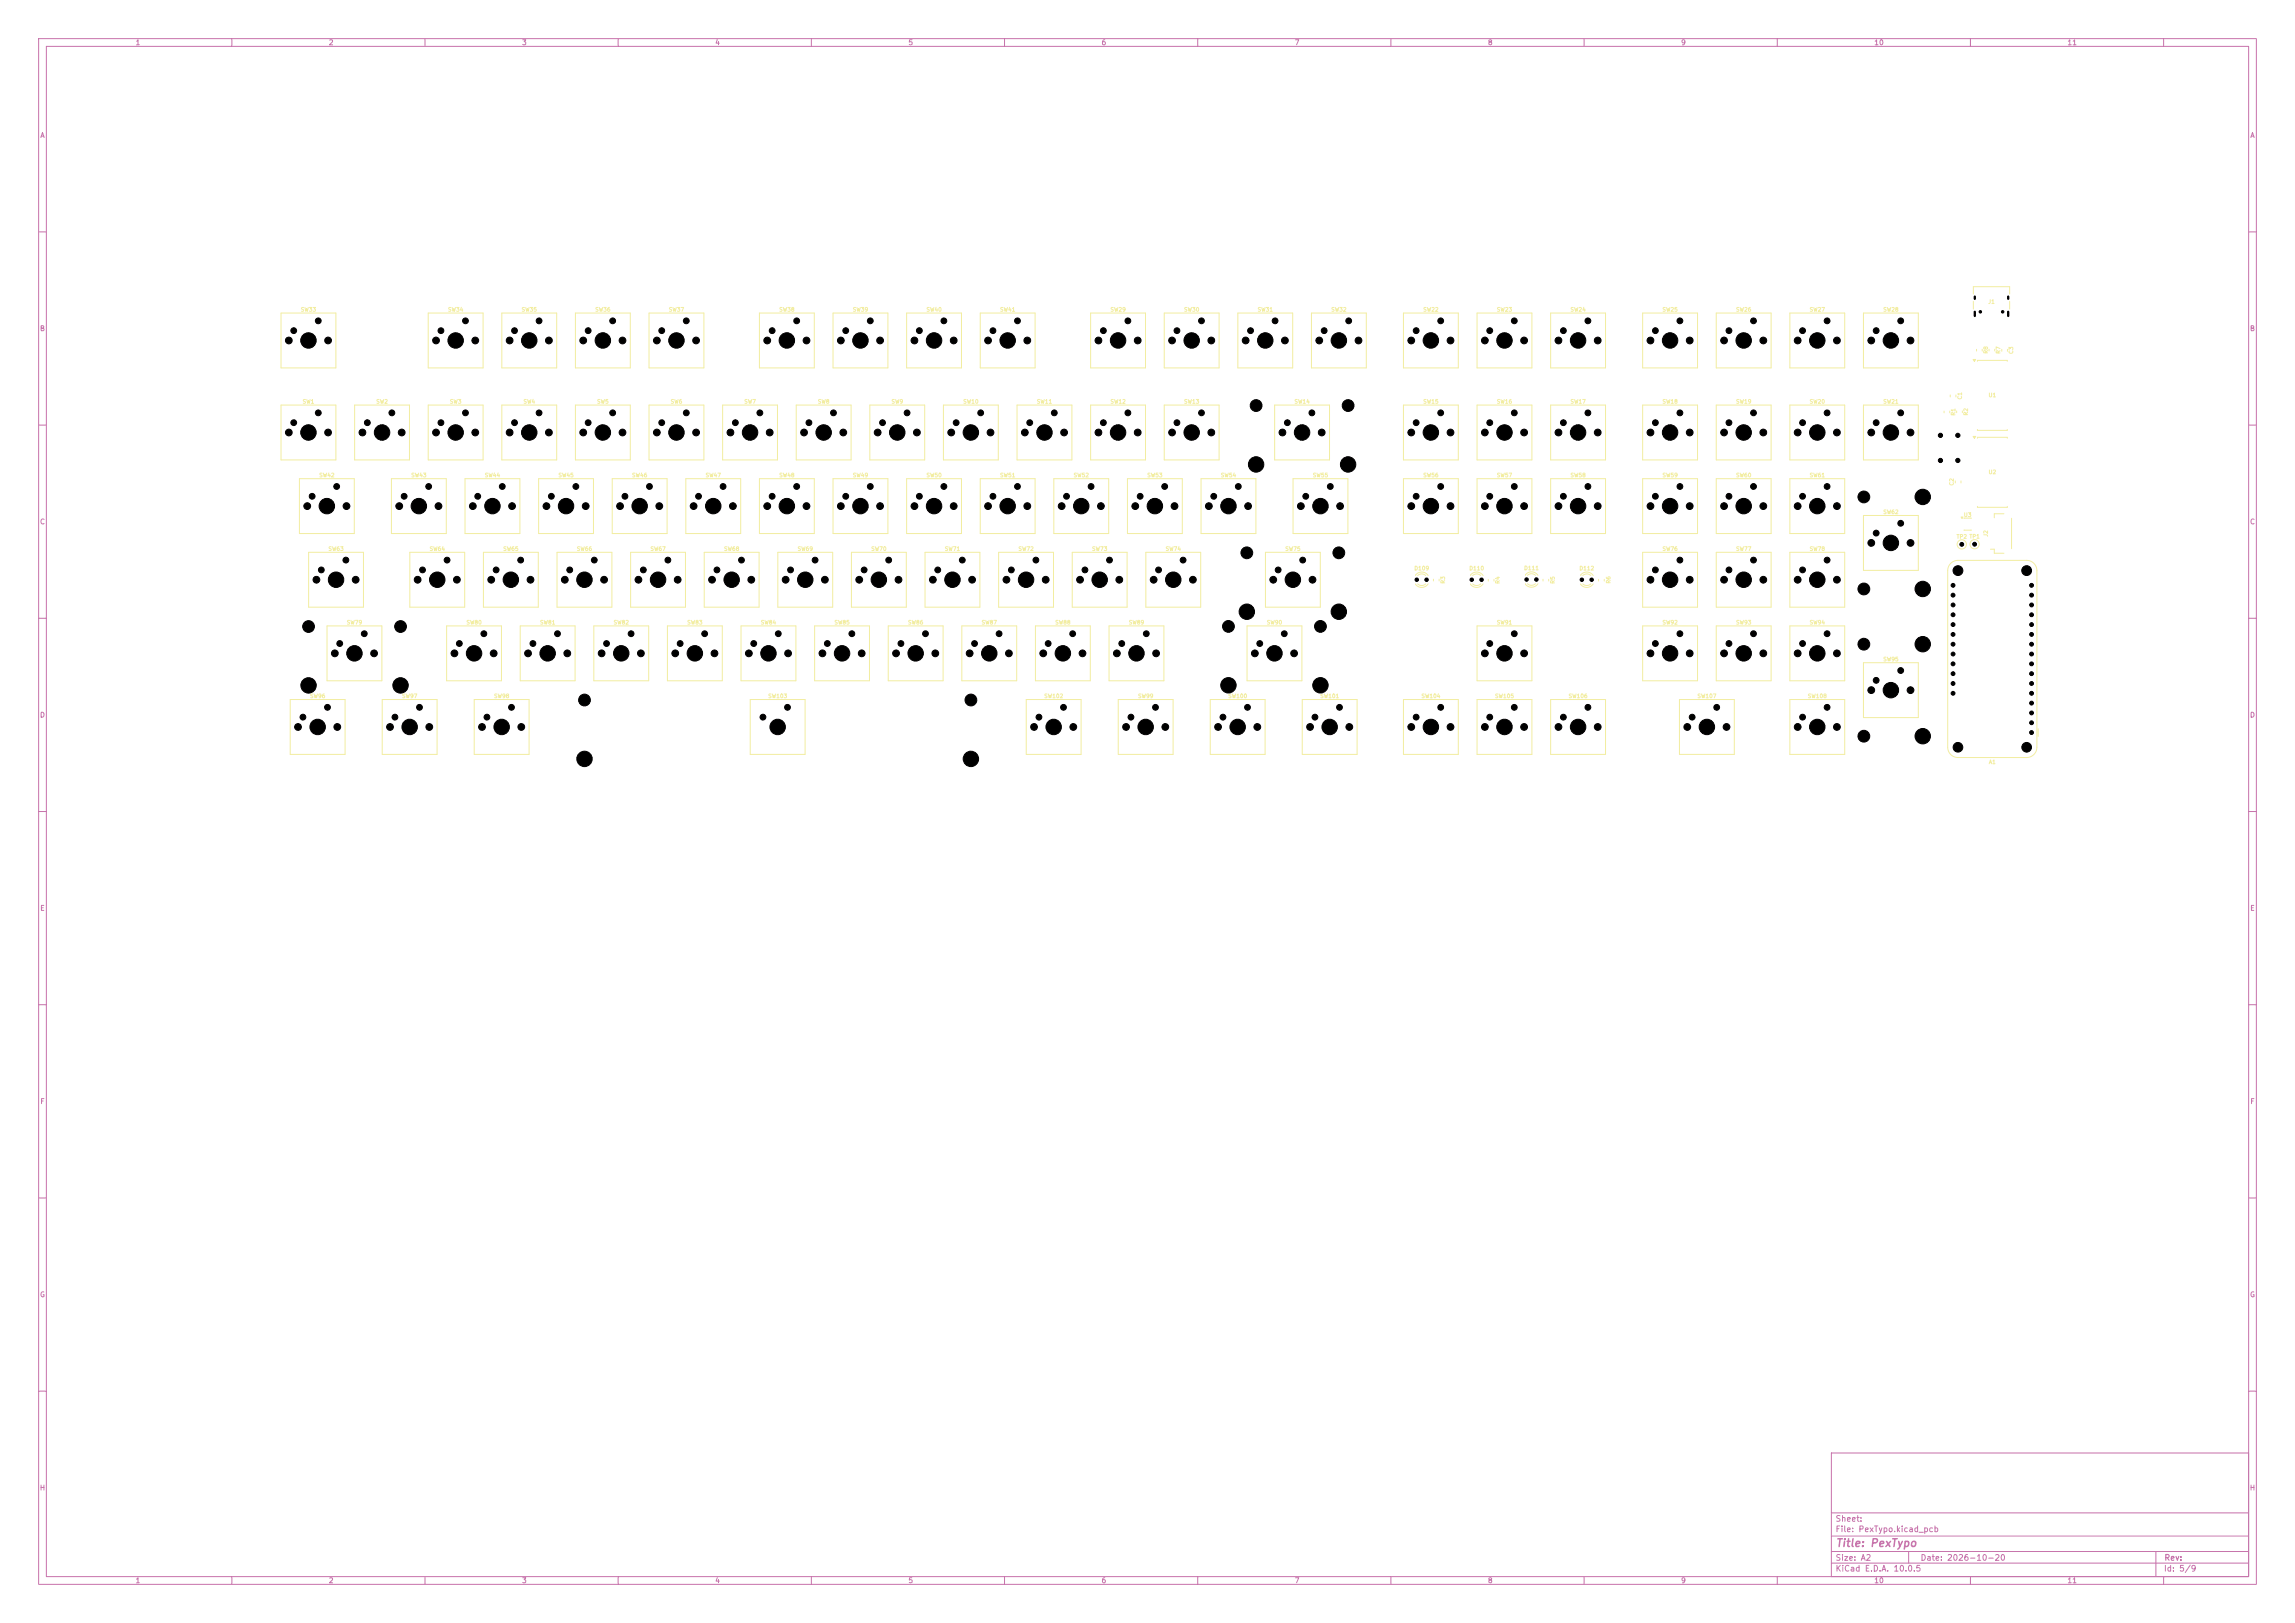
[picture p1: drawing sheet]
<svg xmlns="http://www.w3.org/2000/svg" width="594mm" height="420mm" viewBox="0 0 594 420" stroke-linecap="round" stroke-linejoin="round" font-family="sans-serif">
<defs><g id="words">
<text font-size="2" fill="#c872ab" x="475" y="400.8">Title: PexTypo</text>
<g font-size="1.5" fill="#c872ab">
<text x="475" y="394.1">Sheet:</text>
<text x="475" y="396.8">File: PexTypo.kicad_pcb</text>
<text x="475" y="407">KiCad E.D.A. 10.0.5</text>
<text x="475" y="404.2">Size: A2</text>
<text x="497" y="404.2">Date: 2026-10-20</text>
<text x="560" y="407">Id: 5/9</text>
<text x="560.1" y="404.2">Rev:</text>
</g>
<g font-size="1.3" fill="#c872ab">
<text x="35" y="12">1</text>
<text x="85" y="12">2</text>
<text x="135" y="12">3</text>
<text x="185" y="12">4</text>
<text x="235" y="12">5</text>
<text x="285" y="12">6</text>
<text x="335" y="12">7</text>
<text x="385" y="12">8</text>
<text x="435" y="12">9</text>
<text x="485" y="12">10</text>
<text x="535" y="12">11</text>
<text x="10.3" y="36">A</text>
<text x="582.3" y="36">A</text>
<text x="10.2" y="86">B</text>
<text x="582.2" y="86">B</text>
<text x="10.2" y="136">C</text>
<text x="582.2" y="136">C</text>
<text x="10.2" y="186">D</text>
<text x="582.2" y="186">D</text>
<text x="10.3" y="236">E</text>
<text x="582.3" y="236">E</text>
<text x="10.3" y="286">F</text>
<text x="582.3" y="286">F</text>
<text x="10.2" y="336">G</text>
<text x="582.2" y="336">G</text>
<text x="10.2" y="386">H</text>
<text x="582.2" y="386">H</text>
<text x="35" y="410">1</text>
<text x="85" y="410">2</text>
<text x="135" y="410">3</text>
<text x="185" y="410">4</text>
<text x="235" y="410">5</text>
<text x="285" y="410">6</text>
<text x="335" y="410">7</text>
<text x="385" y="410">8</text>
<text x="435" y="410">9</text>
<text x="485" y="410">10</text>
<text x="535" y="410">11</text>
</g>
<g font-size="1" fill="#f2eda1">
<text x="77.7" y="80.9">SW33</text>
<text x="115.8" y="80.9">SW34</text>
<text x="134.9" y="80.9">SW35</text>
<text x="153.9" y="80.9">SW36</text>
<text x="173" y="80.9">SW37</text>
<text x="201.6" y="80.9">SW38</text>
<text x="220.6" y="80.9">SW39</text>
<text x="239.7" y="80.9">SW40</text>
<text x="258.7" y="80.9">SW41</text>
<text x="287.3" y="80.9">SW29</text>
<text x="306.3" y="80.9">SW30</text>
<text x="325.4" y="80.9">SW31</text>
<text x="344.4" y="80.9">SW32</text>
<text x="368.2" y="80.9">SW22</text>
<text x="387.3" y="80.9">SW23</text>
<text x="406.3" y="80.9">SW24</text>
<text x="430.2" y="80.9">SW25</text>
<text x="449.2" y="80.9">SW26</text>
<text x="468.3" y="80.9">SW27</text>
<text x="487.3" y="80.9">SW28</text>
<text x="514.5" y="78.8">J1</text>
<text x="514.7" y="91.6" transform="rotate(-90 514.7 91.6)">R8</text>
<text x="518" y="91.7" transform="rotate(-90 518 91.7)">R7</text>
<text x="521.3" y="91.7" transform="rotate(-90 521.3 91.7)">C3</text>
<text x="78.2" y="104.7">SW1</text>
<text x="97.3" y="104.7">SW2</text>
<text x="116.3" y="104.7">SW3</text>
<text x="135.4" y="104.7">SW4</text>
<text x="154.4" y="104.7">SW5</text>
<text x="173.5" y="104.7">SW6</text>
<text x="192.5" y="104.7">SW7</text>
<text x="211.6" y="104.7">SW8</text>
<text x="230.6" y="104.7">SW9</text>
<text x="249.2" y="104.7">SW10</text>
<text x="268.2" y="104.7">SW11</text>
<text x="287.3" y="104.7">SW12</text>
<text x="306.3" y="104.7">SW13</text>
<text x="334.9" y="104.7">SW14</text>
<text x="368.2" y="104.7">SW15</text>
<text x="387.3" y="104.7">SW16</text>
<text x="406.3" y="104.7">SW17</text>
<text x="430.2" y="104.7">SW18</text>
<text x="449.2" y="104.7">SW19</text>
<text x="468.3" y="104.7">SW20</text>
<text x="487.3" y="104.7">SW21</text>
<text x="506.3" y="107.7" transform="rotate(-90 506.3 107.7)">R1</text>
<text x="508" y="103.5" transform="rotate(-90 508 103.5)">C1</text>
<text x="509.6" y="107.6" transform="rotate(-90 509.6 107.6)">R2</text>
<text x="514.6" y="103">U1</text>
<text x="82.5" y="123.7">SW42</text>
<text x="106.3" y="123.7">SW43</text>
<text x="125.4" y="123.7">SW44</text>
<text x="144.4" y="123.7">SW45</text>
<text x="163.5" y="123.7">SW46</text>
<text x="182.5" y="123.7">SW47</text>
<text x="201.6" y="123.7">SW48</text>
<text x="220.6" y="123.7">SW49</text>
<text x="239.7" y="123.7">SW50</text>
<text x="258.7" y="123.7">SW51</text>
<text x="277.8" y="123.7">SW52</text>
<text x="296.8" y="123.7">SW53</text>
<text x="315.9" y="123.7">SW54</text>
<text x="339.7" y="123.7">SW55</text>
<text x="368.2" y="123.7">SW56</text>
<text x="387.3" y="123.7">SW57</text>
<text x="406.3" y="123.7">SW58</text>
<text x="430.2" y="123.7">SW59</text>
<text x="449.2" y="123.7">SW60</text>
<text x="468.3" y="123.7">SW61</text>
<text x="505.9" y="125.8" transform="rotate(-90 505.9 125.8)">C2</text>
<text x="514.6" y="122.9">U2</text>
<text x="487.3" y="133.3">SW62</text>
<text x="508.2" y="134">U3</text>
<text x="84.9" y="142.8">SW63</text>
<text x="111.1" y="142.8">SW64</text>
<text x="130.1" y="142.8">SW65</text>
<text x="149.2" y="142.8">SW66</text>
<text x="168.2" y="142.8">SW67</text>
<text x="187.3" y="142.8">SW68</text>
<text x="206.3" y="142.8">SW69</text>
<text x="225.4" y="142.8">SW70</text>
<text x="244.4" y="142.8">SW71</text>
<text x="263.5" y="142.8">SW72</text>
<text x="282.5" y="142.8">SW73</text>
<text x="301.6" y="142.8">SW74</text>
<text x="332.5" y="142.8">SW75</text>
<text x="430.2" y="142.8">SW76</text>
<text x="449.2" y="142.8">SW77</text>
<text x="468.3" y="142.8">SW78</text>
<text x="506.3" y="139.6">TP2 TP1</text>
<text x="514.7" y="139" transform="rotate(-90 514.7 139)">J2</text>
<text x="365.9" y="147.8">D109</text>
<text x="380.2" y="147.8">D110</text>
<text x="394.4" y="147.8">D111</text>
<text x="408.7" y="147.8">D112</text>
<text x="374.2" y="151.2" transform="rotate(-90 374.2 151.2)">R3</text>
<text x="388.4" y="151.2" transform="rotate(-90 388.4 151.2)">R4</text>
<text x="402.6" y="151.2" transform="rotate(-90 402.6 151.2)">R5</text>
<text x="417.1" y="151.1" transform="rotate(-90 417.1 151.1)">R6</text>
<text x="89.6" y="161.8">SW79</text>
<text x="120.6" y="161.8">SW80</text>
<text x="139.6" y="161.8">SW81</text>
<text x="158.7" y="161.8">SW82</text>
<text x="177.7" y="161.8">SW83</text>
<text x="196.8" y="161.8">SW84</text>
<text x="215.8" y="161.8">SW85</text>
<text x="234.9" y="161.8">SW86</text>
<text x="253.9" y="161.8">SW87</text>
<text x="273" y="161.8">SW88</text>
<text x="292" y="161.8">SW89</text>
<text x="327.8" y="161.8">SW90</text>
<text x="387.3" y="161.8">SW91</text>
<text x="430.2" y="161.8">SW92</text>
<text x="449.2" y="161.8">SW93</text>
<text x="468.3" y="161.8">SW94</text>
<text x="487.3" y="171.4">SW95</text>
<text x="80.1" y="180.9">SW96</text>
<text x="103.9" y="180.9">SW97</text>
<text x="127.7" y="180.9">SW98</text>
<text x="198.7" y="180.9">SW103</text>
<text x="270.1" y="180.9">SW102</text>
<text x="294.4" y="180.9">SW99</text>
<text x="317.8" y="180.9">SW100</text>
<text x="341.6" y="180.9">SW101</text>
<text x="367.8" y="180.9">SW104</text>
<text x="386.8" y="180.9">SW105</text>
<text x="405.9" y="180.9">SW106</text>
<text x="439.2" y="180.9">SW107</text>
<text x="467.8" y="180.9">SW108</text>
<text x="514.7" y="197.9">A1</text>
</g>
</g></defs>
<g fill="none" stroke="#c872ab" stroke-width=".26">
<path d="M10 10h574v400h-574zM12 12h570v396h-570zM60 10v2M110 10v2M160 10v2M210 10v2M260 10v2M310 10v2M360 10v2M410 10v2M460 10v2M510 10v2"/>
<path d="M560 10v2M10 60h2M582 60h2M10 110h2M582 110h2M10 160h2M582 160h2M10 210h2M582 210h2M10 260h2M582 260h2M10 310h2"/>
<path d="M582 310h2M10 360h2M474 376h108v32h-108zM582 360h2M474 397.5h108M474 391.5h108M60 408v2M110 408v2M160 408v2M210 408v2M260 408v2M310 408v2"/>
<path d="M360 408v2M410 408v2M460 408v2M474 404.5h108M474 401.5h108M494 401.5v3M510 408v2M558 401.5v6.5M560 408v2"/>
</g>
<g fill="none" stroke="#f2eda1" stroke-width=".26">
<path d="M510.7 76.1v-1.9h9.5v1.9M510.7 78v2M520.2 78v2M363.2 81h14.2v14.2h-14.2zM510.7 112.9h.7l-.4 .5zM511.8 113.4v-.2h7.7v.2M253.7 123.9h14.2v14.2h-14.2zM511.8 131v.3h7.7v-.3M239.4 142.9h14.2v14.2h-14.2zM289.4 181h14.2v14.2h-14.2zM401.3 181h14.2v14.2h-14.2z"/>
<circle cx="511.1" cy="140.8" r="1.2"/>
</g>
<path d="M510.7 112.9h.7l-.4 .5z" fill="#f2eda1"/>
<g fill="none" stroke="#f2eda1" stroke-width=".26">
<path d="M215.6 81h14.2v14.2h-14.2zM253.7 81h14.2v14.2h-14.2zM482.3 81h14.2v14.2h-14.2zM510.7 93h.7l-.4 .5zM511.8 93.5v-.2h7.7v.2M129.9 104.8h14.2v14.2h-14.2zM168 104.8h14.2v14.2h-14.2zM363.2 104.8h14.2v14.2h-14.2zM382.3 104.8h14.2v14.2h-14.2zM425.2 104.8h14.2v14.2h-14.2zM444.2 104.8h14.2v14.2h-14.2zM511.8 111.1v.3h7.7v-.3"/>
<path d="M177.5 123.9h14.2v14.2h-14.2zM401.3 123.9h14.2v14.2h-14.2zM425.2 123.9h14.2v14.2h-14.2zM144.2 142.9h14.2v14.2h-14.2zM385.2 149.9v.5M386.7 149.9v.5M425.2 142.9h14.2v14.2h-14.2zM504.9 145.8l1-.6 .9-.2h17.7a2.65 2.65 0 0 1 2.7 2.7v45.7a2.65 2.65 0 0 1-2.7 2.6h-17.7a2.65 2.65 0 0 1-2.7-2.6v-45.7l.2-.9zM134.6 162h14.2v14.2h-14.2zM337.1 181h14.2v14.2h-14.2zM463.3 181h14.2v14.2h-14.2zM527.5 188.6v2"/>
</g>
<path d="M510.7 93h.7l-.4 .5z" fill="#f2eda1"/>
<g fill="none" stroke="#f2eda1" stroke-width=".26">
<path d="M72.7 81h14.2v14.2h-14.2zM110.8 81h14.2v14.2h-14.2zM148.9 81h14.2v14.2h-14.2zM168 81h14.2v14.2h-14.2zM196.6 81h14.2v14.2h-14.2zM234.7 81h14.2v14.2h-14.2zM282.3 81h14.2v14.2h-14.2zM301.3 81h14.2v14.2h-14.2zM339.4 81h14.2v14.2h-14.2zM382.3 81h14.2v14.2h-14.2zM401.3 81h14.2v14.2h-14.2zM425.2 81h14.2v14.2h-14.2z"/>
<path d="M444.2 81h14.2v14.2h-14.2zM463.3 81h14.2v14.2h-14.2zM511.6 90.4v.4M513 90.4v.4M514.8 90.4v.4M516.3 90.4v.4M518.1 90.4v.5M519.6 90.4v.5M72.7 104.8h14.2v14.2h-14.2zM110.8 104.8h14.2v14.2h-14.2zM148.9 104.8h14.2v14.2h-14.2zM187 104.8h14.2v14.2h-14.2z"/>
<path d="M206.1 104.8h14.2v14.2h-14.2zM225.1 104.8h14.2v14.2h-14.2zM244.2 104.8h14.2v14.2h-14.2zM263.2 104.8h14.2v14.2h-14.2zM301.3 104.8h14.2v14.2h-14.2zM329.9 104.8h14.2v14.2h-14.2zM401.3 104.8h14.2v14.2h-14.2zM463.3 104.8h14.2v14.2h-14.2zM482.3 104.8h14.2v14.2h-14.2zM503.2 106.4v.4M504.6 106.4v.4M504.8 102.2v.5"/>
<path d="M506.2 102.2v.5M506.4 106.3v.5M507.9 106.3v.5M77.5 123.9h14.2v14.2h-14.2zM120.4 123.9h14.2v14.2h-14.2zM158.5 123.9h14.2v14.2h-14.2zM196.6 123.9h14.2v14.2h-14.2zM234.7 123.9h14.2v14.2h-14.2zM272.8 123.9h14.2v14.2h-14.2zM291.8 123.9h14.2v14.2h-14.2zM310.9 123.9h14.2v14.2h-14.2zM334.7 123.9h14.2v14.2h-14.2z"/>
<path d="M382.3 123.9h14.2v14.2h-14.2zM444.2 123.9h14.2v14.2h-14.2zM463.3 123.9h14.2v14.2h-14.2zM482.3 133.4h14.2v14.2h-14.2zM507.6 133.8h.5l-.3 .3zM508.4 134.1h1.8M508.4 137.1v.1M508.4 137.2h1.8M510.2 137.1v.1M518.7 132.9h-2.5v1.1M520.6 134.1v7.9M79.9 142.9h14.2v14.2h-14.2z"/>
<path d="M106.1 142.9h14.2v14.2h-14.2zM201.3 142.9h14.2v14.2h-14.2zM277.5 142.9h14.2v14.2h-14.2zM366.4 148.9a1.89 1.89 0 0 1 3.2 0M366.9 148.9a1.5 1.5 0 0 1 2.1 0M366.9 151.1a1.5 1.5 0 0 0 2.1 0M369.6 151.1a1.89 1.89 0 0 1-3.2 0M380.6 148.8a1.99 1.99 0 0 1 3.3 .1M380.6 148.8v.1M380.6 151.1v.2M381.2 148.9a1.5 1.5 0 0 1 2 0M381.2 151.1a1.5 1.5 0 0 0 2 0"/>
<path d="M383.9 151.1a1.99 1.99 0 0 1-3.3 .2M394.8 151a1.89 1.89 0 0 0 3.3 0M395.3 148.9a1.5 1.5 0 0 1 2.1 0M395.3 151a1.5 1.5 0 0 0 2.1 0M398.1 148.9a1.89 1.89 0 0 0-3.3 0M399.4 149.9v.5M400.8 149.9v.5M413.7 149.9v.5M415.2 149.9v.5M444.2 142.9h14.2v14.2h-14.2zM463.3 142.9h14.2v14.2h-14.2zM515.2 142.1h1v1.1h2.5"/>
<path d="M84.6 162h14.2v14.2h-14.2zM153.7 162h14.2v14.2h-14.2zM172.7 162h14.2v14.2h-14.2zM191.8 162h14.2v14.2h-14.2zM210.8 162h14.2v14.2h-14.2zM229.9 162h14.2v14.2h-14.2zM287 162h14.2v14.2h-14.2zM322.8 162h14.2v14.2h-14.2zM382.3 162h14.2v14.2h-14.2zM425.2 162h14.2v14.2h-14.2zM444.2 162h14.2v14.2h-14.2zM463.3 162h14.2v14.2h-14.2z"/>
<path d="M482.3 171.5h14.2v14.2h-14.2zM75.1 181h14.2v14.2h-14.2zM98.9 181h14.2v14.2h-14.2zM122.7 181h14.2v14.2h-14.2zM194.2 181h14.2v14.2h-14.2zM265.6 181h14.2v14.2h-14.2zM313.2 181h14.2v14.2h-14.2zM363.2 181h14.2v14.2h-14.2zM382.3 181h14.2v14.2h-14.2zM434.7 181h14.2v14.2h-14.2z"/>
<circle cx="507.8" cy="140.9" r="1.2"/>
</g>
<path d="M507.6 133.8h.5l-.3 .3z" fill="#f2eda1"/>
<g fill="none" stroke="#f2eda1" stroke-width=".26">
<path d="M129.9 81h14.2v14.2h-14.2zM320.4 81h14.2v14.2h-14.2zM91.8 104.8h14.2v14.2h-14.2zM282.3 104.8h14.2v14.2h-14.2zM101.3 123.9h14.2v14.2h-14.2zM139.4 123.9h14.2v14.2h-14.2zM215.6 123.9h14.2v14.2h-14.2zM363.2 123.9h14.2v14.2h-14.2zM506.1 124.4v.6M507.6 124.4v.6M125.1 142.9h14.2v14.2h-14.2zM163.2 142.9h14.2v14.2h-14.2z"/>
<path d="M182.3 142.9h14.2v14.2h-14.2zM220.4 142.9h14.2v14.2h-14.2zM258.5 142.9h14.2v14.2h-14.2zM296.6 142.9h14.2v14.2h-14.2zM327.5 142.9h14.2v14.2h-14.2zM371 149.9v.4M372.5 149.9v.4M409.1 148.9a1.89 1.89 0 0 1 3.3 0M409.7 148.9a1.5 1.5 0 0 1 2 0M409.7 151.1a1.5 1.5 0 0 0 2 0M412.4 151.1a1.89 1.89 0 0 1-3.3 0M115.6 162h14.2v14.2h-14.2z"/>
<path d="M248.9 162h14.2v14.2h-14.2zM268 162h14.2v14.2h-14.2z"/>
</g>
<g fill="#000" stroke="#000" stroke-width=".26">
<circle cx="74.8" cy="88.1" r=".87"/>
<circle cx="76" cy="85.6" r=".75"/>
<circle cx="79.8" cy="88.1" r="2"/>
<circle cx="82.4" cy="83" r=".75"/>
<circle cx="84.9" cy="88.1" r=".87"/>
<circle cx="112.9" cy="88.1" r=".87"/>
<circle cx="114.1" cy="85.6" r=".75"/>
<circle cx="117.9" cy="88.1" r="2"/>
<circle cx="120.5" cy="83" r=".75"/>
<circle cx="123" cy="88.1" r=".87"/>
<circle cx="131.9" cy="88.1" r=".87"/>
<circle cx="133.2" cy="85.6" r=".75"/>
<circle cx="137" cy="88.1" r="2"/>
<circle cx="139.5" cy="83" r=".75"/>
<circle cx="142.1" cy="88.1" r=".87"/>
<circle cx="151" cy="88.1" r=".87"/>
<circle cx="152.2" cy="85.6" r=".75"/>
<circle cx="156" cy="88.1" r="2"/>
<circle cx="158.6" cy="83" r=".75"/>
<circle cx="161.1" cy="88.1" r=".87"/>
<circle cx="170" cy="88.1" r=".87"/>
<circle cx="171.3" cy="85.6" r=".75"/>
<circle cx="175.1" cy="88.1" r="2"/>
<circle cx="177.6" cy="83" r=".75"/>
<circle cx="180.2" cy="88.1" r=".87"/>
<circle cx="198.6" cy="88.1" r=".87"/>
<circle cx="199.8" cy="85.6" r=".75"/>
<circle cx="203.7" cy="88.1" r="2"/>
<circle cx="206.2" cy="83" r=".75"/>
<circle cx="208.7" cy="88.1" r=".87"/>
<circle cx="217.6" cy="88.1" r=".87"/>
<circle cx="218.9" cy="85.6" r=".75"/>
<circle cx="222.7" cy="88.1" r="2"/>
<circle cx="225.2" cy="83" r=".75"/>
<circle cx="227.8" cy="88.1" r=".87"/>
<circle cx="236.7" cy="88.1" r=".87"/>
<circle cx="237.9" cy="85.6" r=".75"/>
<circle cx="241.8" cy="88.1" r="2"/>
<circle cx="244.3" cy="83" r=".75"/>
<circle cx="246.8" cy="88.1" r=".87"/>
<circle cx="255.7" cy="88.1" r=".87"/>
<circle cx="257" cy="85.6" r=".75"/>
<circle cx="260.8" cy="88.1" r="2"/>
<circle cx="263.3" cy="83" r=".75"/>
<circle cx="265.9" cy="88.1" r=".87"/>
<circle cx="284.3" cy="88.1" r=".87"/>
<circle cx="285.6" cy="85.6" r=".75"/>
<circle cx="289.4" cy="88.1" r="2"/>
<circle cx="291.9" cy="83" r=".75"/>
<circle cx="294.5" cy="88.1" r=".87"/>
<circle cx="303.4" cy="88.1" r=".87"/>
<circle cx="304.6" cy="85.6" r=".75"/>
<circle cx="308.4" cy="88.1" r="2"/>
<circle cx="311" cy="83" r=".75"/>
<circle cx="313.5" cy="88.1" r=".87"/>
<circle cx="322.4" cy="88.1" r=".87"/>
<circle cx="323.7" cy="85.6" r=".75"/>
<circle cx="327.5" cy="88.1" r="2"/>
<circle cx="330" cy="83" r=".75"/>
<circle cx="332.6" cy="88.1" r=".87"/>
<circle cx="341.5" cy="88.1" r=".87"/>
<circle cx="342.7" cy="85.6" r=".75"/>
<circle cx="346.5" cy="88.1" r="2"/>
<circle cx="349.1" cy="83" r=".75"/>
<circle cx="351.6" cy="88.1" r=".87"/>
<circle cx="365.3" cy="88.1" r=".87"/>
<circle cx="366.5" cy="85.6" r=".75"/>
<circle cx="370.3" cy="88.1" r="2"/>
<circle cx="372.9" cy="83" r=".75"/>
<circle cx="375.4" cy="88.1" r=".87"/>
<circle cx="384.3" cy="88.1" r=".87"/>
<circle cx="385.6" cy="85.6" r=".75"/>
<circle cx="389.4" cy="88.1" r="2"/>
<circle cx="391.9" cy="83" r=".75"/>
<circle cx="394.5" cy="88.1" r=".87"/>
<circle cx="403.4" cy="88.1" r=".87"/>
<circle cx="404.6" cy="85.6" r=".75"/>
<circle cx="408.4" cy="88.1" r="2"/>
<circle cx="411" cy="83" r=".75"/>
<circle cx="413.5" cy="88.1" r=".87"/>
<circle cx="427.2" cy="88.1" r=".87"/>
<circle cx="428.4" cy="85.6" r=".75"/>
<circle cx="432.3" cy="88.1" r="2"/>
<circle cx="434.8" cy="83" r=".75"/>
<circle cx="437.3" cy="88.1" r=".87"/>
<circle cx="446.2" cy="88.1" r=".87"/>
<circle cx="447.5" cy="85.6" r=".75"/>
<circle cx="451.3" cy="88.1" r="2"/>
<circle cx="453.8" cy="83" r=".75"/>
<circle cx="456.4" cy="88.1" r=".87"/>
<circle cx="465.3" cy="88.1" r=".87"/>
<circle cx="466.5" cy="85.6" r=".75"/>
<circle cx="470.4" cy="88.1" r="2"/>
<circle cx="472.9" cy="83" r=".75"/>
<circle cx="475.4" cy="88.1" r=".87"/>
<circle cx="484.3" cy="88.1" r=".87"/>
<circle cx="485.6" cy="85.6" r=".75"/>
<circle cx="489.4" cy="88.1" r="2"/>
<circle cx="491.9" cy="83" r=".75"/>
<circle cx="494.5" cy="88.1" r=".87"/>
<circle cx="512.6" cy="80.7" r=".33"/>
<circle cx="518.3" cy="80.7" r=".32"/>
<circle cx="74.8" cy="111.9" r=".87"/>
<circle cx="76" cy="109.4" r=".75"/>
<circle cx="79.8" cy="111.9" r="2"/>
<circle cx="82.4" cy="106.8" r=".75"/>
<circle cx="84.9" cy="111.9" r=".87"/>
<circle cx="93.8" cy="111.9" r=".87"/>
<circle cx="95.1" cy="109.4" r=".75"/>
<circle cx="98.9" cy="111.9" r="2"/>
<circle cx="101.4" cy="106.8" r=".75"/>
<circle cx="104" cy="111.9" r=".87"/>
<circle cx="112.9" cy="111.9" r=".87"/>
<circle cx="114.1" cy="109.4" r=".75"/>
<circle cx="117.9" cy="111.9" r="2"/>
<circle cx="120.5" cy="106.8" r=".75"/>
<circle cx="123" cy="111.9" r=".87"/>
<circle cx="131.9" cy="111.9" r=".87"/>
<circle cx="133.2" cy="109.4" r=".75"/>
<circle cx="137" cy="111.9" r="2"/>
<circle cx="139.5" cy="106.8" r=".75"/>
<circle cx="142.1" cy="111.9" r=".87"/>
<circle cx="151" cy="111.9" r=".87"/>
<circle cx="152.2" cy="109.4" r=".75"/>
<circle cx="156" cy="111.9" r="2"/>
<circle cx="158.6" cy="106.8" r=".75"/>
<circle cx="161.1" cy="111.9" r=".87"/>
<circle cx="170" cy="111.9" r=".87"/>
<circle cx="171.3" cy="109.4" r=".75"/>
<circle cx="175.1" cy="111.9" r="2"/>
<circle cx="177.6" cy="106.8" r=".75"/>
<circle cx="180.2" cy="111.9" r=".87"/>
<circle cx="189.1" cy="111.9" r=".87"/>
<circle cx="190.3" cy="109.4" r=".75"/>
<circle cx="194.1" cy="111.9" r="2"/>
<circle cx="196.7" cy="106.8" r=".75"/>
<circle cx="199.2" cy="111.9" r=".87"/>
<circle cx="208.1" cy="111.9" r=".87"/>
<circle cx="209.4" cy="109.4" r=".75"/>
<circle cx="213.2" cy="111.9" r="2"/>
<circle cx="215.7" cy="106.8" r=".75"/>
<circle cx="218.3" cy="111.9" r=".87"/>
<circle cx="227.2" cy="111.9" r=".87"/>
<circle cx="228.4" cy="109.4" r=".75"/>
<circle cx="232.2" cy="111.9" r="2"/>
<circle cx="234.8" cy="106.8" r=".75"/>
<circle cx="237.3" cy="111.9" r=".87"/>
<circle cx="246.2" cy="111.9" r=".87"/>
<circle cx="247.5" cy="109.4" r=".75"/>
<circle cx="251.3" cy="111.9" r="2"/>
<circle cx="253.8" cy="106.8" r=".75"/>
<circle cx="256.4" cy="111.9" r=".87"/>
<circle cx="265.3" cy="111.9" r=".87"/>
<circle cx="266.5" cy="109.4" r=".75"/>
<circle cx="270.3" cy="111.9" r="2"/>
<circle cx="272.9" cy="106.8" r=".75"/>
<circle cx="275.4" cy="111.9" r=".87"/>
<circle cx="284.3" cy="111.9" r=".87"/>
<circle cx="285.6" cy="109.4" r=".75"/>
<circle cx="289.4" cy="111.9" r="2"/>
<circle cx="291.9" cy="106.8" r=".75"/>
<circle cx="294.5" cy="111.9" r=".87"/>
<circle cx="303.4" cy="111.9" r=".87"/>
<circle cx="304.6" cy="109.4" r=".75"/>
<circle cx="308.4" cy="111.9" r="2"/>
<circle cx="311" cy="106.8" r=".75"/>
<circle cx="313.5" cy="111.9" r=".87"/>
<circle cx="325.1" cy="104.9" r="1.52"/>
<circle cx="331.9" cy="111.9" r=".87"/>
<circle cx="333.2" cy="109.4" r=".75"/>
<circle cx="337" cy="111.9" r="2"/>
<circle cx="339.5" cy="106.8" r=".75"/>
<circle cx="342.1" cy="111.9" r=".87"/>
<circle cx="348.9" cy="104.9" r="1.52"/>
<circle cx="365.3" cy="111.9" r=".87"/>
<circle cx="366.5" cy="109.4" r=".75"/>
<circle cx="370.3" cy="111.9" r="2"/>
<circle cx="372.9" cy="106.8" r=".75"/>
<circle cx="375.4" cy="111.9" r=".87"/>
<circle cx="384.3" cy="111.9" r=".87"/>
<circle cx="385.6" cy="109.4" r=".75"/>
<circle cx="389.4" cy="111.9" r="2"/>
<circle cx="391.9" cy="106.8" r=".75"/>
<circle cx="394.5" cy="111.9" r=".87"/>
<circle cx="403.4" cy="111.9" r=".87"/>
<circle cx="404.6" cy="109.4" r=".75"/>
<circle cx="408.4" cy="111.9" r="2"/>
<circle cx="411" cy="106.8" r=".75"/>
<circle cx="413.5" cy="111.9" r=".87"/>
<circle cx="427.2" cy="111.9" r=".87"/>
<circle cx="428.4" cy="109.4" r=".75"/>
<circle cx="432.3" cy="111.9" r="2"/>
<circle cx="434.8" cy="106.8" r=".75"/>
<circle cx="437.3" cy="111.9" r=".87"/>
<circle cx="446.2" cy="111.9" r=".87"/>
<circle cx="447.5" cy="109.4" r=".75"/>
<circle cx="451.3" cy="111.9" r="2"/>
<circle cx="453.8" cy="106.8" r=".75"/>
<circle cx="456.4" cy="111.9" r=".87"/>
<circle cx="465.3" cy="111.9" r=".87"/>
<circle cx="466.5" cy="109.4" r=".75"/>
<circle cx="470.4" cy="111.9" r="2"/>
<circle cx="472.9" cy="106.8" r=".75"/>
<circle cx="475.4" cy="111.9" r=".87"/>
<circle cx="484.3" cy="111.9" r=".87"/>
<circle cx="485.6" cy="109.4" r=".75"/>
<circle cx="489.4" cy="111.9" r="2"/>
<circle cx="491.9" cy="106.8" r=".75"/>
<circle cx="494.5" cy="111.9" r=".87"/>
<circle cx="502.2" cy="119.2" r=".55"/>
<circle cx="502.2" cy="112.7" r=".55"/>
<circle cx="506.7" cy="119.2" r=".55"/>
<circle cx="506.7" cy="112.7" r=".55"/>
<circle cx="79.5" cy="131" r=".87"/>
<circle cx="80.8" cy="128.4" r=".75"/>
<circle cx="84.6" cy="131" r="2"/>
<circle cx="87.1" cy="125.9" r=".75"/>
<circle cx="89.7" cy="131" r=".87"/>
<circle cx="103.3" cy="131" r=".87"/>
<circle cx="104.6" cy="128.4" r=".75"/>
<circle cx="108.4" cy="131" r="2"/>
<circle cx="110.9" cy="125.9" r=".75"/>
<circle cx="113.5" cy="131" r=".87"/>
<circle cx="122.4" cy="131" r=".87"/>
<circle cx="123.6" cy="128.4" r=".75"/>
<circle cx="127.5" cy="131" r="2"/>
<circle cx="130" cy="125.9" r=".75"/>
<circle cx="132.5" cy="131" r=".87"/>
<circle cx="141.4" cy="131" r=".87"/>
<circle cx="142.7" cy="128.4" r=".75"/>
<circle cx="146.5" cy="131" r="2"/>
<circle cx="149" cy="125.9" r=".75"/>
<circle cx="151.6" cy="131" r=".87"/>
<circle cx="160.5" cy="131" r=".87"/>
<circle cx="161.7" cy="128.4" r=".75"/>
<circle cx="165.6" cy="131" r="2"/>
<circle cx="168.1" cy="125.9" r=".75"/>
<circle cx="170.6" cy="131" r=".87"/>
<circle cx="179.5" cy="131" r=".87"/>
<circle cx="180.8" cy="128.4" r=".75"/>
<circle cx="184.6" cy="131" r="2"/>
<circle cx="187.1" cy="125.9" r=".75"/>
<circle cx="189.7" cy="131" r=".87"/>
<circle cx="198.6" cy="131" r=".87"/>
<circle cx="199.8" cy="128.4" r=".75"/>
<circle cx="203.7" cy="131" r="2"/>
<circle cx="206.2" cy="125.9" r=".75"/>
<circle cx="208.7" cy="131" r=".87"/>
<circle cx="217.6" cy="131" r=".87"/>
<circle cx="218.9" cy="128.4" r=".75"/>
<circle cx="222.7" cy="131" r="2"/>
<circle cx="225.2" cy="125.9" r=".75"/>
<circle cx="227.8" cy="131" r=".87"/>
<circle cx="236.7" cy="131" r=".87"/>
<circle cx="237.9" cy="128.4" r=".75"/>
<circle cx="241.8" cy="131" r="2"/>
<circle cx="244.3" cy="125.9" r=".75"/>
<circle cx="246.8" cy="131" r=".87"/>
<circle cx="255.7" cy="131" r=".87"/>
<circle cx="257" cy="128.4" r=".75"/>
<circle cx="260.8" cy="131" r="2"/>
<circle cx="263.3" cy="125.9" r=".75"/>
<circle cx="265.9" cy="131" r=".87"/>
<circle cx="274.8" cy="131" r=".87"/>
<circle cx="276" cy="128.4" r=".75"/>
<circle cx="279.9" cy="131" r="2"/>
<circle cx="282.4" cy="125.9" r=".75"/>
<circle cx="284.9" cy="131" r=".87"/>
<circle cx="293.8" cy="131" r=".87"/>
<circle cx="295.1" cy="128.4" r=".75"/>
<circle cx="298.9" cy="131" r="2"/>
<circle cx="301.4" cy="125.9" r=".75"/>
<circle cx="304" cy="131" r=".87"/>
<circle cx="312.9" cy="131" r=".87"/>
<circle cx="314.1" cy="128.4" r=".75"/>
<circle cx="318" cy="131" r="2"/>
<circle cx="320.5" cy="125.9" r=".75"/>
<circle cx="323" cy="131" r=".87"/>
<circle cx="325.1" cy="120.2" r="1.99"/>
<circle cx="336.7" cy="131" r=".87"/>
<circle cx="338" cy="128.4" r=".75"/>
<circle cx="341.8" cy="131" r="2"/>
<circle cx="344.3" cy="125.9" r=".75"/>
<circle cx="346.9" cy="131" r=".87"/>
<circle cx="348.9" cy="120.2" r="1.99"/>
<circle cx="365.3" cy="131" r=".87"/>
<circle cx="366.5" cy="128.4" r=".75"/>
<circle cx="370.3" cy="131" r="2"/>
<circle cx="372.9" cy="125.9" r=".75"/>
<circle cx="375.4" cy="131" r=".87"/>
<circle cx="384.3" cy="131" r=".87"/>
<circle cx="385.6" cy="128.4" r=".75"/>
<circle cx="389.4" cy="131" r="2"/>
<circle cx="391.9" cy="125.9" r=".75"/>
<circle cx="394.5" cy="131" r=".87"/>
<circle cx="403.4" cy="131" r=".87"/>
<circle cx="404.6" cy="128.4" r=".75"/>
<circle cx="408.4" cy="131" r="2"/>
<circle cx="411" cy="125.9" r=".75"/>
<circle cx="413.5" cy="131" r=".87"/>
<circle cx="427.2" cy="131" r=".87"/>
<circle cx="428.4" cy="128.4" r=".75"/>
<circle cx="432.3" cy="131" r="2"/>
<circle cx="434.8" cy="125.9" r=".75"/>
<circle cx="437.3" cy="131" r=".87"/>
<circle cx="446.2" cy="131" r=".87"/>
<circle cx="447.5" cy="128.4" r=".75"/>
<circle cx="451.3" cy="131" r="2"/>
<circle cx="453.8" cy="125.9" r=".75"/>
<circle cx="456.4" cy="131" r=".87"/>
<circle cx="465.3" cy="131" r=".87"/>
<circle cx="466.5" cy="128.4" r=".75"/>
<circle cx="470.4" cy="131" r="2"/>
<circle cx="472.9" cy="125.9" r=".75"/>
<circle cx="475.4" cy="131" r=".87"/>
<circle cx="482.4" cy="128.6" r="1.52"/>
<circle cx="485.6" cy="138" r=".75"/>
<circle cx="491.9" cy="135.4" r=".75"/>
<circle cx="497.7" cy="128.6" r="1.99"/>
<circle cx="81.9" cy="150" r=".87"/>
<circle cx="83.2" cy="147.5" r=".75"/>
<circle cx="87" cy="150" r="2"/>
<circle cx="89.5" cy="144.9" r=".75"/>
<circle cx="92.1" cy="150" r=".87"/>
<circle cx="108.1" cy="150" r=".87"/>
<circle cx="109.4" cy="147.5" r=".75"/>
<circle cx="113.2" cy="150" r="2"/>
<circle cx="115.7" cy="144.9" r=".75"/>
<circle cx="118.3" cy="150" r=".87"/>
<circle cx="127.1" cy="150" r=".87"/>
<circle cx="128.4" cy="147.5" r=".75"/>
<circle cx="132.2" cy="150" r="2"/>
<circle cx="134.8" cy="144.9" r=".75"/>
<circle cx="137.3" cy="150" r=".87"/>
<circle cx="146.2" cy="150" r=".87"/>
<circle cx="147.5" cy="147.5" r=".75"/>
<circle cx="151.3" cy="150" r="2"/>
<circle cx="153.8" cy="144.9" r=".75"/>
<circle cx="156.4" cy="150" r=".87"/>
<circle cx="165.2" cy="150" r=".87"/>
<circle cx="166.5" cy="147.5" r=".75"/>
<circle cx="170.3" cy="150" r="2"/>
<circle cx="172.9" cy="144.9" r=".75"/>
<circle cx="175.4" cy="150" r=".87"/>
<circle cx="184.3" cy="150" r=".87"/>
<circle cx="185.6" cy="147.5" r=".75"/>
<circle cx="189.4" cy="150" r="2"/>
<circle cx="191.9" cy="144.9" r=".75"/>
<circle cx="194.5" cy="150" r=".87"/>
<circle cx="203.3" cy="150" r=".87"/>
<circle cx="204.6" cy="147.5" r=".75"/>
<circle cx="208.4" cy="150" r="2"/>
<circle cx="211" cy="144.9" r=".75"/>
<circle cx="213.5" cy="150" r=".87"/>
<circle cx="222.4" cy="150" r=".87"/>
<circle cx="223.7" cy="147.5" r=".75"/>
<circle cx="227.5" cy="150" r="2"/>
<circle cx="230" cy="144.9" r=".75"/>
<circle cx="232.6" cy="150" r=".87"/>
<circle cx="241.4" cy="150" r=".87"/>
<circle cx="242.7" cy="147.5" r=".75"/>
<circle cx="246.5" cy="150" r="2"/>
<circle cx="249.1" cy="144.9" r=".75"/>
<circle cx="251.6" cy="150" r=".87"/>
<circle cx="260.5" cy="150" r=".87"/>
<circle cx="261.8" cy="147.5" r=".75"/>
<circle cx="265.6" cy="150" r="2"/>
<circle cx="268.1" cy="144.9" r=".75"/>
<circle cx="270.7" cy="150" r=".87"/>
<circle cx="279.5" cy="150" r=".87"/>
<circle cx="280.8" cy="147.5" r=".75"/>
<circle cx="284.6" cy="150" r="2"/>
<circle cx="287.2" cy="144.9" r=".75"/>
<circle cx="289.7" cy="150" r=".87"/>
<circle cx="298.6" cy="150" r=".87"/>
<circle cx="299.9" cy="147.5" r=".75"/>
<circle cx="303.7" cy="150" r="2"/>
<circle cx="306.2" cy="144.9" r=".75"/>
<circle cx="308.8" cy="150" r=".87"/>
<circle cx="322.7" cy="158.3" r="1.99"/>
<circle cx="322.7" cy="143.1" r="1.52"/>
<circle cx="329.5" cy="150" r=".87"/>
<circle cx="330.8" cy="147.5" r=".75"/>
<circle cx="334.6" cy="150" r="2"/>
<circle cx="337.2" cy="144.9" r=".75"/>
<circle cx="339.7" cy="150" r=".87"/>
<circle cx="346.5" cy="158.3" r="1.99"/>
<circle cx="346.5" cy="143.1" r="1.52"/>
<circle cx="366.7" cy="150" r=".45"/>
<circle cx="369.2" cy="150" r=".45"/>
<circle cx="380.9" cy="150" r=".45"/>
<circle cx="383.5" cy="150" r=".45"/>
<circle cx="395.1" cy="150" r=".45"/>
<circle cx="397.7" cy="150" r=".45"/>
<circle cx="409.4" cy="150" r=".45"/>
<circle cx="412" cy="150" r=".45"/>
<circle cx="427.2" cy="150" r=".87"/>
<circle cx="428.4" cy="147.5" r=".75"/>
<circle cx="432.3" cy="150" r="2"/>
<circle cx="434.8" cy="144.9" r=".75"/>
<circle cx="437.3" cy="150" r=".87"/>
<circle cx="446.2" cy="150" r=".87"/>
<circle cx="447.5" cy="147.5" r=".75"/>
<circle cx="451.3" cy="150" r="2"/>
<circle cx="453.8" cy="144.9" r=".75"/>
<circle cx="456.4" cy="150" r=".87"/>
<circle cx="465.3" cy="150" r=".87"/>
<circle cx="466.5" cy="147.5" r=".75"/>
<circle cx="470.4" cy="150" r="2"/>
<circle cx="472.9" cy="144.9" r=".75"/>
<circle cx="475.4" cy="150" r=".87"/>
<circle cx="482.4" cy="152.4" r="1.52"/>
<circle cx="484.3" cy="140.5" r=".87"/>
<circle cx="489.4" cy="140.5" r="2"/>
<circle cx="494.5" cy="140.5" r=".87"/>
<circle cx="497.7" cy="152.4" r="1.99"/>
<circle cx="505.5" cy="151.5" r=".5"/>
<circle cx="505.5" cy="154" r=".5"/>
<circle cx="505.5" cy="159.1" r=".5"/>
<circle cx="505.5" cy="156.5" r=".5"/>
<circle cx="506.8" cy="147.7" r="1.27"/>
<circle cx="507.8" cy="140.9" r=".5"/>
<circle cx="511.1" cy="140.8" r=".5"/>
<circle cx="524.5" cy="147.7" r="1.27"/>
<circle cx="525.8" cy="151.5" r=".5"/>
<circle cx="525.8" cy="154" r=".5"/>
<circle cx="525.8" cy="159.1" r=".5"/>
<circle cx="525.8" cy="156.5" r=".5"/>
<circle cx="79.9" cy="177.4" r="1.99"/>
<circle cx="79.9" cy="162.1" r="1.52"/>
<circle cx="86.7" cy="169.1" r=".87"/>
<circle cx="87.9" cy="166.5" r=".75"/>
<circle cx="91.7" cy="169.1" r="2"/>
<circle cx="94.3" cy="164" r=".75"/>
<circle cx="96.8" cy="169.1" r=".87"/>
<circle cx="103.7" cy="177.4" r="1.99"/>
<circle cx="103.7" cy="162.1" r="1.52"/>
<circle cx="117.6" cy="169.1" r=".87"/>
<circle cx="118.9" cy="166.5" r=".75"/>
<circle cx="122.7" cy="169.1" r="2"/>
<circle cx="125.2" cy="164" r=".75"/>
<circle cx="127.8" cy="169.1" r=".87"/>
<circle cx="136.7" cy="169.1" r=".87"/>
<circle cx="137.9" cy="166.5" r=".75"/>
<circle cx="141.7" cy="169.1" r="2"/>
<circle cx="144.3" cy="164" r=".75"/>
<circle cx="146.8" cy="169.1" r=".87"/>
<circle cx="155.7" cy="169.1" r=".87"/>
<circle cx="157" cy="166.5" r=".75"/>
<circle cx="160.8" cy="169.1" r="2"/>
<circle cx="163.3" cy="164" r=".75"/>
<circle cx="165.9" cy="169.1" r=".87"/>
<circle cx="174.8" cy="169.1" r=".87"/>
<circle cx="176" cy="166.5" r=".75"/>
<circle cx="179.8" cy="169.1" r="2"/>
<circle cx="182.4" cy="164" r=".75"/>
<circle cx="184.9" cy="169.1" r=".87"/>
<circle cx="193.8" cy="169.1" r=".87"/>
<circle cx="195.1" cy="166.5" r=".75"/>
<circle cx="198.9" cy="169.1" r="2"/>
<circle cx="201.4" cy="164" r=".75"/>
<circle cx="204" cy="169.1" r=".87"/>
<circle cx="212.9" cy="169.1" r=".87"/>
<circle cx="214.1" cy="166.5" r=".75"/>
<circle cx="217.9" cy="169.1" r="2"/>
<circle cx="220.5" cy="164" r=".75"/>
<circle cx="223" cy="169.1" r=".87"/>
<circle cx="231.9" cy="169.1" r=".87"/>
<circle cx="233.2" cy="166.5" r=".75"/>
<circle cx="237" cy="169.1" r="2"/>
<circle cx="239.5" cy="164" r=".75"/>
<circle cx="242.1" cy="169.1" r=".87"/>
<circle cx="251" cy="169.1" r=".87"/>
<circle cx="252.2" cy="166.5" r=".75"/>
<circle cx="256" cy="169.1" r="2"/>
<circle cx="258.6" cy="164" r=".75"/>
<circle cx="261.1" cy="169.1" r=".87"/>
<circle cx="270" cy="169.1" r=".87"/>
<circle cx="271.3" cy="166.5" r=".75"/>
<circle cx="275.1" cy="169.1" r="2"/>
<circle cx="277.6" cy="164" r=".75"/>
<circle cx="280.2" cy="169.1" r=".87"/>
<circle cx="289.1" cy="169.1" r=".87"/>
<circle cx="290.3" cy="166.5" r=".75"/>
<circle cx="294.1" cy="169.1" r="2"/>
<circle cx="296.7" cy="164" r=".75"/>
<circle cx="299.2" cy="169.1" r=".87"/>
<circle cx="318" cy="177.3" r="1.99"/>
<circle cx="318" cy="162.1" r="1.52"/>
<circle cx="324.8" cy="169.1" r=".88"/>
<circle cx="326.1" cy="166.5" r=".75"/>
<circle cx="329.9" cy="169.1" r="2"/>
<circle cx="332.4" cy="164" r=".75"/>
<circle cx="334.9" cy="169.1" r=".88"/>
<circle cx="341.8" cy="177.3" r="1.99"/>
<circle cx="341.8" cy="162.1" r="1.52"/>
<circle cx="384.3" cy="169.1" r=".87"/>
<circle cx="385.6" cy="166.5" r=".75"/>
<circle cx="389.4" cy="169.1" r="2"/>
<circle cx="391.9" cy="164" r=".75"/>
<circle cx="394.5" cy="169.1" r=".87"/>
<circle cx="427.2" cy="169.1" r=".87"/>
<circle cx="428.4" cy="166.5" r=".75"/>
<circle cx="432.3" cy="169.1" r="2"/>
<circle cx="434.8" cy="164" r=".75"/>
<circle cx="437.3" cy="169.1" r=".87"/>
<circle cx="446.2" cy="169.1" r=".87"/>
<circle cx="447.5" cy="166.5" r=".75"/>
<circle cx="451.3" cy="169.1" r="2"/>
<circle cx="453.8" cy="164" r=".75"/>
<circle cx="456.4" cy="169.1" r=".87"/>
<circle cx="465.3" cy="169.1" r=".87"/>
<circle cx="466.5" cy="166.5" r=".75"/>
<circle cx="470.4" cy="169.1" r="2"/>
<circle cx="472.9" cy="164" r=".75"/>
<circle cx="475.4" cy="169.1" r=".87"/>
<circle cx="482.4" cy="166.7" r="1.52"/>
<circle cx="484.3" cy="178.6" r=".87"/>
<circle cx="485.6" cy="176.1" r=".75"/>
<circle cx="489.4" cy="178.6" r="2"/>
<circle cx="492" cy="173.5" r=".75"/>
<circle cx="494.5" cy="178.6" r=".87"/>
<circle cx="497.7" cy="166.7" r="1.99"/>
<circle cx="505.5" cy="171.8" r=".5"/>
<circle cx="505.5" cy="166.7" r=".5"/>
<circle cx="505.5" cy="169.2" r=".5"/>
<circle cx="505.5" cy="174.3" r=".5"/>
<circle cx="505.5" cy="176.9" r=".5"/>
<circle cx="505.5" cy="179.4" r=".5"/>
<circle cx="505.5" cy="164.2" r=".5"/>
<circle cx="505.5" cy="161.6" r=".5"/>
<circle cx="525.8" cy="166.7" r=".5"/>
<circle cx="525.8" cy="176.9" r=".5"/>
<circle cx="525.8" cy="179.4" r=".5"/>
<circle cx="525.8" cy="174.3" r=".5"/>
<circle cx="525.8" cy="171.8" r=".5"/>
<circle cx="525.8" cy="169.2" r=".5"/>
<circle cx="525.8" cy="164.2" r=".5"/>
<circle cx="525.8" cy="161.6" r=".5"/>
<circle cx="77.1" cy="188.1" r=".87"/>
<circle cx="78.4" cy="185.6" r=".75"/>
<circle cx="82.2" cy="188.1" r="2"/>
<circle cx="84.8" cy="183" r=".75"/>
<circle cx="87.3" cy="188.1" r=".87"/>
<circle cx="100.9" cy="188.1" r=".87"/>
<circle cx="102.2" cy="185.6" r=".75"/>
<circle cx="106" cy="188.1" r="2"/>
<circle cx="108.6" cy="183" r=".75"/>
<circle cx="111.1" cy="188.1" r=".87"/>
<circle cx="124.8" cy="188.1" r=".87"/>
<circle cx="126" cy="185.6" r=".75"/>
<circle cx="129.8" cy="188.1" r="2"/>
<circle cx="132.4" cy="183" r=".75"/>
<circle cx="134.9" cy="188.1" r=".87"/>
<circle cx="151.3" cy="196.4" r="1.99"/>
<circle cx="151.3" cy="181.1" r="1.52"/>
<circle cx="197.5" cy="185.6" r=".75"/>
<circle cx="201.3" cy="188.1" r="2"/>
<circle cx="203.8" cy="183" r=".75"/>
<circle cx="251.3" cy="196.4" r="1.99"/>
<circle cx="251.3" cy="181.1" r="1.52"/>
<circle cx="267.6" cy="188.1" r=".88"/>
<circle cx="268.9" cy="185.6" r=".75"/>
<circle cx="272.7" cy="188.1" r="2"/>
<circle cx="275.3" cy="183" r=".75"/>
<circle cx="277.8" cy="188.1" r=".88"/>
<circle cx="291.4" cy="188.1" r=".88"/>
<circle cx="292.7" cy="185.6" r=".75"/>
<circle cx="296.5" cy="188.1" r="2"/>
<circle cx="299.1" cy="183" r=".75"/>
<circle cx="301.6" cy="188.1" r=".88"/>
<circle cx="315.3" cy="188.1" r=".88"/>
<circle cx="316.5" cy="185.6" r=".75"/>
<circle cx="320.3" cy="188.1" r="2"/>
<circle cx="322.9" cy="183" r=".75"/>
<circle cx="325.4" cy="188.1" r=".88"/>
<circle cx="339.1" cy="188.1" r=".88"/>
<circle cx="340.3" cy="185.6" r=".75"/>
<circle cx="344.2" cy="188.1" r="2"/>
<circle cx="346.7" cy="183" r=".75"/>
<circle cx="349.2" cy="188.1" r=".88"/>
<circle cx="365.3" cy="188.1" r=".87"/>
<circle cx="366.5" cy="185.6" r=".75"/>
<circle cx="370.3" cy="188.1" r="2"/>
<circle cx="372.9" cy="183" r=".75"/>
<circle cx="375.4" cy="188.1" r=".87"/>
<circle cx="384.3" cy="188.1" r=".87"/>
<circle cx="385.6" cy="185.6" r=".75"/>
<circle cx="389.4" cy="188.1" r="2"/>
<circle cx="391.9" cy="183" r=".75"/>
<circle cx="394.5" cy="188.1" r=".87"/>
<circle cx="403.4" cy="188.1" r=".87"/>
<circle cx="404.6" cy="185.6" r=".75"/>
<circle cx="408.4" cy="188.1" r="2"/>
<circle cx="411" cy="183" r=".75"/>
<circle cx="413.5" cy="188.1" r=".87"/>
<circle cx="436.7" cy="188.1" r=".87"/>
<circle cx="438" cy="185.6" r=".75"/>
<circle cx="441.8" cy="188.1" r="2"/>
<circle cx="444.3" cy="183" r=".75"/>
<circle cx="446.9" cy="188.1" r=".87"/>
<circle cx="465.3" cy="188.1" r=".87"/>
<circle cx="466.6" cy="185.6" r=".75"/>
<circle cx="470.4" cy="188.1" r="2"/>
<circle cx="472.9" cy="183" r=".75"/>
<circle cx="475.4" cy="188.1" r=".87"/>
<circle cx="482.4" cy="190.5" r="1.52"/>
<circle cx="497.7" cy="190.5" r="1.99"/>
<circle cx="506.8" cy="193.4" r="1.25"/>
<circle cx="524.5" cy="193.4" r="1.25"/>
<circle cx="525.8" cy="187" r=".5"/>
<circle cx="525.8" cy="189.6" r=".5"/>
<circle cx="525.8" cy="181.9" r=".5"/>
<circle cx="525.8" cy="184.5" r=".5"/>
</g>
<path d="M511.1 76.7v.6M519.8 76.7v.6M511.1 80.7v1.1M519.8 80.7v1.1" fill="none" stroke="#000" stroke-width=".6"/>
<use href="#words"/>
</svg>
